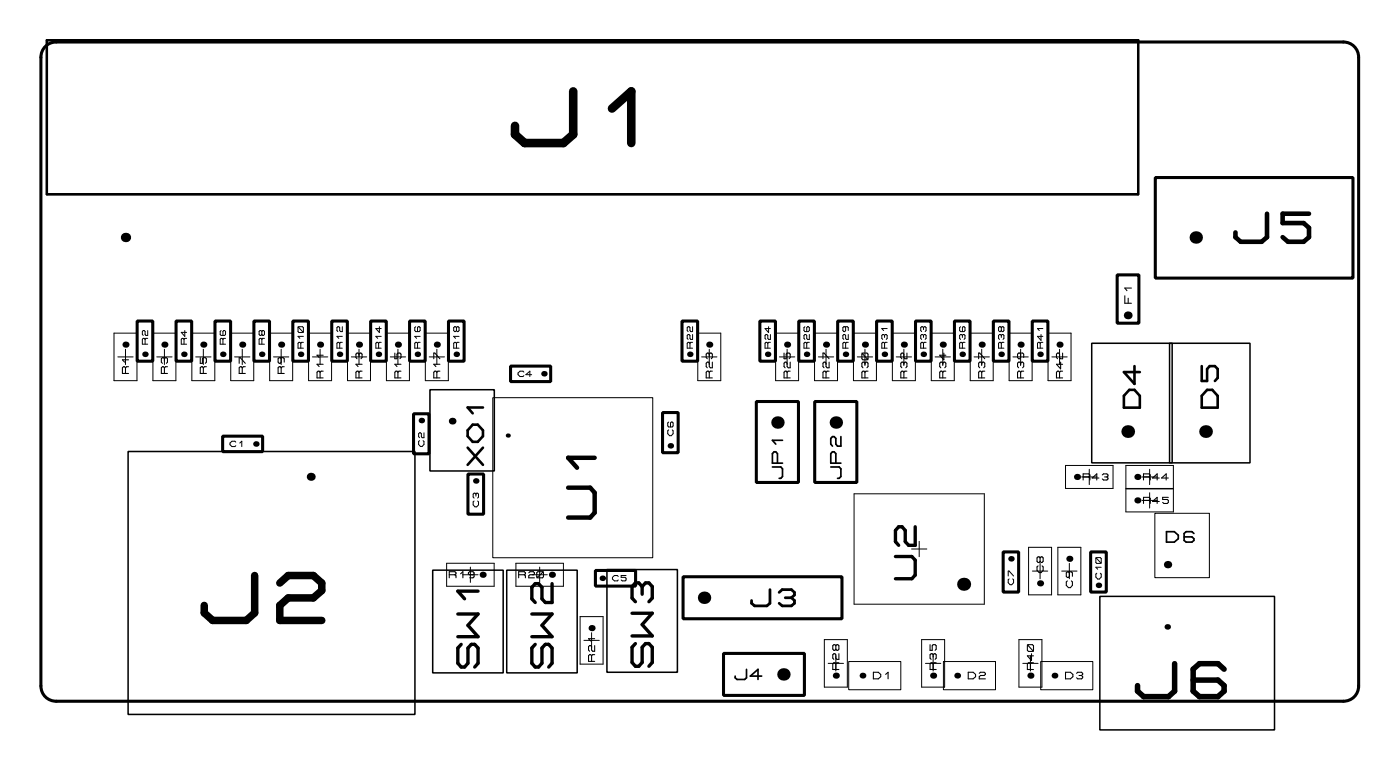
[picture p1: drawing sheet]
<svg xmlns="http://www.w3.org/2000/svg" width="91mm" height="50mm" viewBox="0 0 91 50" stroke-linecap="round" stroke-linejoin="round" font-family="sans-serif">
<path d="M3.1 2.6h71.2v10.1h-71.2z" fill="none" stroke="#000" stroke-width=".15"/>
<g fill="#000">
<circle cx="8.2" cy="15.5" r=".3"/>
<circle cx="78" cy="15.5" r=".4"/>
<circle cx="8.2" cy="22.5" r=".2"/>
<circle cx="9.5" cy="23.1" r=".18"/>
<circle cx="10.7" cy="22.5" r=".2"/>
<circle cx="12" cy="23.1" r=".18"/>
<circle cx="13.3" cy="22.5" r=".2"/>
<circle cx="14.5" cy="23.1" r=".18"/>
<circle cx="15.8" cy="22.5" r=".2"/>
<circle cx="16.7" cy="29" r=".18"/>
<circle cx="17.1" cy="23.1" r=".18"/>
<circle cx="18.3" cy="22.5" r=".2"/>
<circle cx="19.6" cy="23.1" r=".18"/>
<circle cx="20.3" cy="31.1" r=".26"/>
<circle cx="20.9" cy="22.5" r=".2"/>
<circle cx="22.2" cy="23.1" r=".18"/>
<circle cx="23.4" cy="22.5" r=".2"/>
<circle cx="24.7" cy="23.1" r=".18"/>
<circle cx="26" cy="22.5" r=".2"/>
<circle cx="27.2" cy="23.1" r=".18"/>
<circle cx="27.5" cy="27.4" r=".18"/>
<circle cx="28.5" cy="22.5" r=".2"/>
<circle cx="29.5" cy="27.5" r=".22"/>
<circle cx="29.8" cy="23.1" r=".18"/>
<circle cx="31" cy="31.4" r=".18"/>
<circle cx="31.5" cy="37.5" r=".2"/>
<circle cx="35.5" cy="24.4" r=".18"/>
<circle cx="36" cy="37.5" r=".2"/>
<circle cx="39.3" cy="37.7" r=".18"/>
<circle cx="43.7" cy="29.1" r=".18"/>
<circle cx="45" cy="23.1" r=".18"/>
<circle cx="45.9" cy="39" r=".4"/>
<circle cx="46.3" cy="22.5" r=".2"/>
<circle cx="50.1" cy="23.1" r=".18"/>
<circle cx="50.7" cy="27.6" r=".4"/>
<circle cx="51.4" cy="22.5" r=".2"/>
<circle cx="52.6" cy="23.1" r=".18"/>
<circle cx="53.9" cy="22.5" r=".2"/>
<circle cx="54.5" cy="27.6" r=".4"/>
<circle cx="55.2" cy="23.1" r=".18"/>
<circle cx="56.4" cy="22.5" r=".2"/>
<circle cx="57.7" cy="23.1" r=".18"/>
<circle cx="59" cy="22.5" r=".2"/>
<circle cx="60.3" cy="23.1" r=".18"/>
<circle cx="61.5" cy="22.5" r=".2"/>
<circle cx="62.8" cy="23.1" r=".18"/>
<circle cx="62.9" cy="38.1" r=".42"/>
<circle cx="64.1" cy="22.5" r=".2"/>
<circle cx="65.3" cy="23.1" r=".18"/>
<circle cx="66" cy="36.4" r=".18"/>
<circle cx="66.6" cy="22.5" r=".2"/>
<circle cx="67.9" cy="38" r=".2"/>
<circle cx="67.9" cy="23.1" r=".18"/>
<circle cx="69.1" cy="22.5" r=".2"/>
<circle cx="69.8" cy="36.4" r=".2"/>
<circle cx="70.3" cy="31.1" r=".2"/>
<circle cx="71.7" cy="38.2" r=".18"/>
<circle cx="73.6" cy="28.1" r=".41"/>
<circle cx="73.6" cy="20.6" r=".25"/>
<circle cx="74.2" cy="31.1" r=".2"/>
<circle cx="74.2" cy="32.6" r=".2"/>
<circle cx="76.2" cy="36.8" r=".24"/>
<circle cx="78.7" cy="28.1" r=".41"/>
<circle cx="38.6" cy="41" r=".2"/>
<circle cx="51.1" cy="44" r=".4"/>
<circle cx="54.5" cy="44.1" r=".2"/>
<circle cx="56.3" cy="44.1" r=".19"/>
<circle cx="60.9" cy="44.1" r=".2"/>
<circle cx="62.5" cy="44.1" r=".19"/>
<circle cx="67.2" cy="44.1" r=".2"/>
<circle cx="68.8" cy="44.1" r=".19"/>
<circle cx="76.2" cy="40.9" r=".18"/>
</g>
<path d="M37.4 6v2.8l-.6 .5h-2.6l-.6-.5v-.6M39.9 7.1l1.3-1.1v3.3" fill="none" stroke="#000" stroke-width=".56"/>
<g fill="none" stroke="#000" stroke-width=".07">
<path d="M73.4 19.3v.5h.4M73.6 19.4v.4M73.8 18.8h-.4l.1 .2M7.4 21.7h1.5v3.1h-1.5zM7.7 23.3h1M8.2 22.8v1M8.2 24v.4M8.2 24l-.1-.1-.1 .1v.4h.4M8.4 23.9l-.2 .1M8.4 23.5h-.4l.1 .1M9.5 22.1h-.2v.3h.3M9.5 22.1v.3"/>
<path d="M9.6 21.6v.3h-.1l-.1-.3h-.1v.3M9.6 22.1h-.1M10 21.7h1.5v3.1h-1.5zM10.2 23.3h1M10.6 23.7l-.1-.1 .1-.3 .3 .1v.3M10.7 24v-.1l-.2 .1v.4h.4M10.7 22.8v1M10.7 24v.4M10.9 23.9l-.2 .1M12 22.1h-.2v.3h.4M12 22.1v.3M12.1 21.6v.3l-.3-.2h.4"/>
<path d="M12.2 22.1h-.2M12.5 21.7h1.5v3.1h-1.5zM12.8 23.3h1M13.1 23.3v.4h.1l.1-.4 .2 .1-.1 .3M13.3 24l-.1-.1-.1 .1v.4h.4M13.3 22.8v1M13.3 24v.4M13.5 23.9l-.2 .1M14.4 21.6v.3h.3v-.3h-.2v.3M14.5 22.1h-.1v.3h.3M14.5 22.1v.3M14.7 22.1h-.2"/>
<path d="M15.1 21.7h1.5v3.1h-1.5zM15.3 23.3h1M15.4 28.8h-.3l-.1 .1 .1 .2h.3M15.6 23.7v-.4l.4 .4M15.6 28.9l.2-.1v.3M15.8 24l-.1-.1-.1 .1v.4h.4M15.8 22.8v1M15.8 24v.4M16 23.9l-.2 .1M17.1 22.1h-.2v.3h.4M17.1 21.6h-.2l.1 .3 .1-.1M17.1 21.6h.2l-.1 .3-.1-.1"/>
<path d="M17.1 21.6v.2M17.1 22.1v.3M17.3 22.1h-.2M17.6 21.7h1.5v3.1h-1.5zM17.8 23.3h1M18.3 23.3v.1M18.3 24v-.1l-.2 .1v.4h.4M18.3 23.6v.1l-.2-.1 .1-.3h.3v.3M18.3 22.8v1M18.3 24v.4M18.5 23.9l-.2 .1M19.4 21.4l.3-.1 .1 .3-.3 .1z"/>
<path d="M19.4 21.3l.4 .4M19.6 22.4h-.2v.3h.4M19.6 22.4v.3M19.8 22.3l-.2 .1M19.8 21.9h-.4l.2 .2M20.1 21.7h1.5v3.1h-1.5zM20.4 23.3h1M20.9 24.3l-.1-.1-.1 .1v.3h.4M20.9 22.8v1M20.9 24.3v.3M21.1 24.2l-.2 .1M21.1 23.8h-.4l.1 .1"/>
<path d="M21.1 23.2h-.4l.1 .1M22.2 22.4h-.2v.3h.3M22.2 22.4v.3M22.3 22.3l-.1 .1M22.3 21.9h-.3l.1 .2M22.3 21.3v.3h-.1l-.1-.3-.1 .1v.2M22.7 21.7h1.5v3.1h-1.5zM22.9 23.3h1M23.3 23.4l-.1-.1 .1-.3 .3 .1v.3M23.4 24.3v-.1l-.2 .1v.3h.4M23.4 22.8v1M23.4 24.3v.3"/>
<path d="M23.6 24.2l-.2 .1M23.6 23.8h-.4l.2 .1M24.7 22.4h-.2v.3h.4M24.7 22.4v.3M24.8 21.3v.4l-.3-.3h.4M24.9 22.3l-.2 .1M24.9 21.9h-.4l.1 .2M25.2 21.7h1.5v3.1h-1.5zM25.5 23.3h1M25.8 23v.4h.1l.1-.4 .2 .1-.1 .3M26 24.3l-.1-.1-.1 .1v.3h.4M26 22.8v1"/>
<path d="M26 24.3v.3M26.2 24.2l-.2 .1M26.2 23.8h-.4l.1 .1M27.1 21.3v.3h.3v-.2h-.2v.2M27.2 22.4h-.1v.3h.3M27.2 22.4v.3M27.4 28.7l-.1 .3 .1 .1 .3-.1-.1-.3M27.4 22.3l-.2 .1M27.4 21.9h-.3l.1 .2M27.7 28.2v.3h-.2l-.1-.3-.1 .1 .1 .2M27.8 21.7h1.5v3.1h-1.5zM28 23.3h1"/>
<path d="M28.3 23.4v-.4l.4 .4M28.5 24.3l-.1-.1-.1 .1v.3h.4M28.5 22.8v1M28.5 24.3v.3M28.7 24.2l-.2 .1M28.7 23.8h-.4l.1 .1M29.1 36.7h3.1v1.5h-3.1zM29.3 37.5h.4M29.7 37.5l.1-.1-.1-.1h-.4v.4M29.7 37.5l.1 .2M29.8 22.4h-.2v.3h.4M29.8 21.4h-.2l.1 .2h.1"/>
<path d="M29.8 21.4h.2l-.1 .2h-.1M29.8 21.4v.2M29.8 22.4v.3M30 22.3l-.2 .1M30 21.9h-.4l.1 .2M30.1 37.4l.1-.1v.4M30.2 37.5h1M30.6 37.5v-.1v-.1l.3 .1v.2l-.3 .1M30.7 37v1M30.9 32.7v.2l.1 .2 .2-.2v-.2M30.9 37.4v.1M31.1 32.2h.1v.3"/>
<path d="M31.1 32.2h-.2v.3M31.1 32.2v.2M32.2 25.9h10.4v10.5h-10.4zM33.7 36.7h3.1v1.5h-3.1zM33.8 37.5h.4M34.2 24.3l-.3-.1-.1 .1 .1 .3 .3-.1M34.2 37.5l.1-.1-.1-.1h-.4v.4M34.2 37.5l.1 .2M34.5 37.4l.3-.1 .1 .1-.1 .1M34.7 24.4h-.4l.3-.2v.4M35 37.4l.4-.1 .1 .3-.4 .1zM35.2 37v1"/>
<path d="M35.5 37.3l-.5 .4M35.7 37.5h-1.1l-.1 .1v.1h.4M40.3 37.6l-.2-.1-.1 .2 .1 .2 .2-.1M40.9 37.5h-.4v.2h.4l-.1 .2-.3-.1M43.6 28v.3l.1 .1 .2-.1v-.3M43.6 27.5v.3h.3v-.2h-.1v.2M45 22.4h-.2v.3h.4M45 22.4v.3M45.2 22.3l-.2 .1M45.2 21.3v.3h-.1l-.1-.3-.2 .1 .1 .2M45.2 21.8v.3h-.1l-.1-.3-.2 .1 .1 .2M45.5 21.7h1.5v3.1h-1.5z"/>
<path d="M45.8 23.3h1M46.2 23.4l-.1-.1 .1-.3 .3 .1-.1 .3M46.3 24.3l-.1-.1-.1 .1v.3h.4M46.3 22.8v1.1l.1 .1h.1v-.4M46.3 24.3v.3M46.3 23.7l-.1-.1-.1 .1 .1 .3M46.5 24.2l-.2 .1M50.1 22.4h-.2v.3h.4M50.1 22.4v.3M50.2 21.3v.4l-.3-.3h.4M50.3 22.3l-.2 .1M50.3 21.8v.3h-.1l-.2-.3-.1 .1 .1 .2"/>
<path d="M50.6 21.7h1.5v3.1h-1.5zM50.9 23.3h1M51.2 23v.4h.1l.1-.4 .2 .1-.1 .3M51.4 23.7l-.1-.1-.1 .1v.3M51.4 24.3l-.1-.1-.1 .1v.3h.4M51.4 22.8v1.1v.1h.2v-.4M51.4 24.3v.3M51.6 24.2l-.2 .1M52.5 21.3v.3h.3v-.2h-.2v.2M52.6 22.4h-.1v.3h.3M52.6 22.4v.3M52.8 22.3l-.2 .1"/>
<path d="M52.8 21.8v.3h-.1l-.1-.3-.1 .1v.2M53.2 21.7h1.5v3.1h-1.5zM53.4 23.3h1M53.7 23.4v-.4l.4 .4M53.9 23.7l-.1-.1-.1 .1 .1 .3M53.9 24.3l-.1-.1-.1 .1v.3h.4M53.9 22.8v1.1l.1 .1h.1v-.4M53.9 24.3v.3M54.1 24.2l-.2 .1M55.1 21.3l.1 .3h-.1v-.3h.2l.1 .3M55.2 22.4h-.2v.3h.4M55.2 22.4v.3"/>
<path d="M55.4 22.3l-.2 .1M55.4 21.8v.3h-.2l-.1-.3-.1 .1 .1 .2M55.7 21.7h1.5v3.1h-1.5zM55.7 32.2h8.5v7.2h-8.5zM55.9 23.3h1M56.2 23.1l.4-.1v.4l-.3 .1zM56.2 23l.4 .5M56.3 24l-.1-.1 .1-.3 .3 .1v.3M56.4 24.3v-.1l-.2 .1v.3h.4M56.4 22.8v1M56.4 24.3v.3M56.6 24.2l-.2 .1"/>
<path d="M57.7 22.4h-.2v.3h.4M57.7 21.9h-.2l.1 .2M57.7 21.9h.2l-.1 .2M57.7 21.9v.1M57.7 22.4v.3M57.9 22.3l-.2 .1M57.9 21.4h-.4l.2 .2M58.2 21.7h1.5v3.1h-1.5zM58.5 23.3h1M58.9 24l-.1-.1 .1-.3 .3 .1-.1 .3M59 24.3l-.1-.1-.1 .1v.3h.4M59 23.1l-.1-.1-.1 .1 .1 .3"/>
<path d="M59 22.8v1M59 24.3v.3M59.2 24.2l-.2 .1M59.2 23v.4l-.2-.1M59.5 35.8h1M60 35.3v1M60.3 22.4h-.2v.3h.3M60.3 21.4h-.2v.2M60.3 21.4h.1v.2M60.3 21.9h-.2v.2M60.3 21.9h.1v.2M60.3 21.4v.1"/>
<path d="M60.3 21.9v.1M60.3 22.4v.3M60.4 22.3l-.1 .1M60.8 21.7h1.5v3.1h-1.5zM61 23.3h1M61.4 24l-.1-.1 .1-.3 .3 .1v.3M61.5 24.3v-.1l-.2 .1v.3h.4M61.5 22.8v1M61.5 24.3v.3M61.6 23v.5l-.3-.3h.4M61.7 24.2l-.2 .1M62.7 21.3v.3h.2l.1-.2h-.2v.2"/>
<path d="M62.8 22.4h-.2v.3h.4M62.8 21.9h-.2l.1 .2M62.8 21.9h.2l-.1 .2M62.8 21.9v.1M62.8 22.4v.3M63 22.3l-.2 .1M63.3 21.7h1.5v3.1h-1.5zM63.6 23.3h1M63.9 23.4v-.4l.4 .4M63.9 24v-.1v-.3l.4 .1-.1 .3M64.1 24.3l-.1-.1-.1 .1v.3h.4M64.1 22.8v1"/>
<path d="M64.1 24.3v.3M64.3 24.2l-.2 .1M65.3 22.4h-.1v.3h.3M65.3 21.4h-.1v.2h.1M65.3 21.4h.2v.2h-.2M65.3 21.9h-.1v.2M65.3 21.9h.2v.2M65.3 21.4v.2M65.3 21.9v.1M65.3 22.4v.3M65.5 22.3l-.2 .1M65.8 37.6v-.4l.3 .4"/>
<path d="M65.9 21.7h1.5v3.1h-1.5zM65.9 37.8l-.1 .2 .1 .1 .2-.1v-.2M66.1 23.3h1M66.5 24l-.1-.1 .1-.3 .3 .1-.1 .3M66.5 23l.1 .1M66.6 24.3l-.1-.1-.1 .1v.3h.4M66.6 23.3l-.1 .1-.1-.1 .1-.3h.2l.1 .3M66.6 22.8v1M66.6 24.3v.3M66.8 24.2l-.2 .1M67.1 35.7h1.5v3.1h-1.5zM67.4 37.2h1"/>
<path d="M67.7 36.9v.3l.1 .1h.1l.2-.1-.1-.3M67.9 36.4v.2M67.9 36.7v1M67.9 36.4v-.1l.2 .1-.1 .3-.1-.1M67.9 36.4l-.1-.1-.1 .1v.3l.2-.1M67.9 22.4h-.2v.3h.4M67.9 22.4v.3M67.9 21.8v.4l-.2-.3h.4M68.1 22.3l-.2 .1M68.1 21.4h-.4l.1 .2M68.4 21.7h1.5v3.1h-1.5zM68.6 23.3h1"/>
<path d="M69 35.7h1.5v3.1h-1.5zM69.1 24.3v-.1l-.2 .1v.3h.4M69.1 23.1v-.1l-.2 .1 .1 .3M69.1 22.8v1M69.1 24.3v.3M69.2 23.6v.5l-.3-.3h.4M69.3 37.2h1M69.3 24.2l-.2 .1M69.3 23v.4l-.2-.1M69.5 30.4h3.1v1.5h-3.1zM69.7 37.9l-.1 .3 .1 .1h.2l.1-.1-.1-.3M69.7 37.3l.1 .1"/>
<path d="M69.8 36.7v1M69.8 37.6l-.1 .1-.1-.1 .1-.3h.2l.1 .3M70.6 31.1h1M70.7 31.3v-.4h.4v.4M71.1 30.6v1M71.5 36.4l.4 .3M71.6 37.4l-.1 .2 .1 .2 .3-.2-.1-.2M71.6 36.4h.3l-.1 .3h-.3zM71.7 31.2h-.4l.3-.3v.4M71.9 37h-.4l.1 .1M71.9 31l.3-.1 .1 .1-.1 .1M72.1 31.1h.1"/>
<path d="M72.2 31.1l.1 .1-.1 .1-.3-.1M73.5 30.4h3.1v3h-3.1zM73.5 31.9h3.1M74.5 32.6h1M74.5 31.1h1M74.6 31.3v-.4h.4l.1 .4M74.6 32.8v-.4h.4l.1 .4M75 30.6v1M75 32.1v1M75.4 33.5h3.5v4.2h-3.5zM75.7 32.7h-.5l.3-.3v.4M75.7 31.2h-.5l.3-.3v.4"/>
<path d="M76.2 32.4h-.3v.2h.3v.2h-.3M76.2 31.2h-.4l.3-.3v.4M37.9 40.2h1.5v3.1h-1.5zM38.1 41.8h1M38.6 41.3v1.1l.1 .1h.1v-.4M38.6 42.8v.3M38.6 42.8l-.1-.1-.1 .1v.3h.4M38.6 42.2l-.1-.1-.1 .1 .1 .3M38.8 42.7l-.2 .1M38.8 41.7h-.4l.1 .1M53.8 41.7h1.5v3.1h-1.5zM54 43.3h1"/>
<path d="M54.4 43l-.1-.3 .2-.1v1.2M54.5 42.1v-.1l-.2 .1 .1 .3 .1-.1M54.5 42.1l.1-.1 .1 .1v.3l-.2-.1M54.5 42.1v.2M54.7 43.2l-.4 .1v.4h.4M54.7 42.6v.4l-.2-.1M55.4 43.1h3.4v1.9h-3.4zM57 43.8h.3l.2 .2v.1l-.2 .2h-.3zM57.8 44l.2-.2v.5M60.1 41.7h1.5v3.1h-1.5zM60.4 43.3h1M60.7 42v.4h.1l.1-.4 .2 .1-.1 .3"/>
<path d="M60.9 42.7v1.1M60.9 42.7l-.1-.1-.1 .1 .1 .3M60.9 42.7l.1-.1 .1 .1-.1 .3M61.1 43.2l-.4 .1v.4h.4M61.6 43.1h3.4v1.9h-3.4zM63.2 43.8h.3l.2 .2v.1l-.2 .2h-.3zM63.9 43.9l.1-.1 .3 .1-.1 .2h-.3v.2h.4M66.5 41.7h1.5v3.1h-1.5zM66.7 43.3h1M67 42l.4 .5M67.1 42l.3 .1v.4l-.4-.1zM67.2 42.8v1"/>
<path d="M67.3 42.6v.5l-.3-.3h.4M67.4 43.2l-.4 .1v.4h.4M67.9 43.1h3.4v1.9h-3.4zM69.5 43.8h.4l.1 .2v.1l-.1 .2h-.4zM70.3 43.9l.3-.1 .1 .1-.1 .2M70.4 44.1h.2M70.6 44.1h.1l-.1 .2-.3-.1"/>
</g>
<path d="M33.1 28.4h.1" fill="none" stroke="#000" stroke-width=".27"/>
<path d="M37.1 31.8h1.4l.3 .3v1.3l-.3 .4h-1.4M38.8 29.9h-1.7l.6 .6" fill="none" stroke="#000" stroke-width=".29"/>
<g fill="none" stroke="#000" stroke-width=".2">
<path d="M3 3l.3-.2 .4-.1h84a.99 .99 0 0 1 1 1v41a.98 .98 0 0 1-1 1h-84a.98 .98 0 0 1-1-1v-41v-.4zM72.9 17.9h1.4v3.2h-1.4zM75.4 11.6h12.9v6.5h-12.9zM8.9 20.9h1.1v2.7h-1.1zM11.5 20.9h1v2.7h-1zM14 20.9h1v2.7h-1zM14.5 28.4h2.6v1.1h-2.6zM16.6 20.9h1v2.7h-1zM19.1 20.9h1v2.7h-1zM21.6 20.9h1.1v2.7h-1.1zM24.2 20.9h1v2.7h-1zM26.7 20.9h1v2.7h-1z"/>
<path d="M27 27h1v2.6h-1zM29.3 20.9h1v2.7h-1zM30.5 30.9h1.1v2.6h-1.1zM33.3 23.9h2.6v1h-2.6zM38.9 37.2h2.6v1h-2.6zM43.2 26.9h1.1v2.6h-1.1zM44.5 20.9h1v2.7h-1zM44.6 37.6h10.3v2.8h-10.3zM49.4 26.2h2.7v5.3h-2.7zM49.6 20.9h1v2.7h-1zM52.1 20.9h1v2.7h-1zM53.2 26.2h2.7v5.3h-2.7z"/>
<path d="M54.7 20.9h1v2.7h-1zM57.2 20.9h1v2.7h-1zM59.7 20.9h1.1v2.7h-1.1zM62.3 20.9h1v2.7h-1zM64.8 20.9h1v2.7h-1zM65.5 36h1v2.6h-1zM67.4 20.9h1v2.7h-1zM71.2 36h1v2.6h-1zM47.2 42.6h5.3v2.8h-5.3z"/>
</g>
<g fill="none" stroke="#000" stroke-width=".22">
<path d="M31.2 38.6h-1.3l.4 .5M36 38.1v1.2h-.4l-.2-.2v-.8l-.3-.2h-.2l-.2 .2v.8l.2 .2M41.2 40h1.4l-.7 .7 .7 .8h-1.4M41.9 38.3l.2-.3h.2l.3 .3v.7l-.3 .2M41.9 38.3v.5M41.9 38.3l-.2-.3h-.2l-.3 .3v.7l.3 .2M58.4 36.3h1.1l.2 .2v1l-.2 .2h-1.1M59.7 34.4v1.2h-.4l-.2-.3v-.7l-.2-.2h-.3l-.2 .2v.7l.2 .3M29.9 40h1.3l-.7 .8 .7 .7h-1.3M30.1 42l-.2 .3v1l.2 .2h.2l.2-.2v-1l.3-.3h.2l.2 .3v1l-.2 .2M34.7 40h1.3l-.6 .8 .6 .7h-1.3M34.9 42l-.2 .3v1l.2 .2h.2l.3-.2v-1l.2-.3h.2l.2 .3v1l-.2 .2"/>
<path d="M41.5 42l-.3 .2v1l.3 .3h.2l.2-.3v-1l.2-.2h.2l.3 .2v1l-.3 .3"/>
</g>
<path d="M50.4 30.5h.6l.1 .1v.5l-.3 .1M50.7 30.2v-.6l-.2-.1-.1 .1v.6h.7M51.1 28.7h-.7l.2 .3M54.2 30.5h.6l.1 .1v.5l-.2 .1M54.5 30.2v-.6l-.2-.1-.1 .1v.6h.7M54.9 28.5v.6h-.2l-.2-.1v-.4l-.1-.1-.2 .1v.4l.1 .1M76.1 34.7h.5l.3 .2v.2l-.3 .3h-.5zM77.9 34.8l-.1-.1h-.4l-.1 .1v.4l.1 .2h.4l.1-.2-.1-.2h-.5M48.7 43.7v.5l-.1 .1h-.5l-.1-.2M49.7 44.1h-.7l.5-.4v.6" fill="none" stroke="#000" stroke-width=".11"/>
<path d="M8.4 29.4h18.7v17.2h-18.7zM28.1 25.4h4.2v5.3h-4.2zM28.2 37.2h4.6v6.7h-4.6zM33.1 37.2h4.6v6.7h-4.6zM39.6 37.1h4.6v6.7h-4.6zM71.2 22.4h5.3v7.8h-5.3zM71.8 38.9h11.4v8.7h-11.4zM76.3 22.4h5.3v7.8h-5.3z" fill="none" stroke="#000" stroke-width=".1"/>
<path d="M30.5 29.2l1 1.1M30.8 27.7h.4l.3 .4v.3l-.3 .4h-.4l-.3-.4v-.3zM31.5 29.2l-1 1.1M31.5 26.6h-1l.3 .4M73.7 25.4h.3l.4 .4v.8h-1.1v-.8zM74 23.9v1.1l-.7-.7h1.1M78.4 23.9v.9h.4v-.7l.1-.2h.4l.2 .2v.5l-.2 .2M78.8 25.4h.3l.4 .4v.8h-1.1v-.8z" fill="none" stroke="#000" stroke-width=".17"/>
<path d="M82.7 13.9v1.6l-.4 .3h-1.3l-.4-.3v-.3M85.4 13.9h-1.7v.6h1.4l.3 .4v.6l-.3 .3h-1l-.4-.3" fill="none" stroke="#000" stroke-width=".3"/>
<path d="M50.2 38.5v.8l-.2 .2h-.8l-.2-.2v-.1M50.8 38.6l.2-.1h.6l.2 .1v.2l-.2 .2M51.2 39h.4M51.6 39l.2 .2v.1l-.2 .2h-.6l-.2-.2" fill="none" stroke="#000" stroke-width=".18"/>
<path d="M76.7 43.3v1.8l-.4 .3h-1.7l-.4-.3v-.4M79.9 43.6l-.4-.3h-1.2l-.4 .3v1.5l.4 .3h1.2l.4-.3v-.4l-.4-.3h-1.6" fill="none" stroke="#000" stroke-width=".36"/>
<path d="M16.6 37.5v2.5l-.5 .5h-2.2l-.6-.5v-.5M18.3 38l.5-.5h1.6l.6 .5v.5l-.6 .5h-1.6l-.5 .5v1h2.7" fill="none" stroke="#000" stroke-width=".49"/>
</svg>
